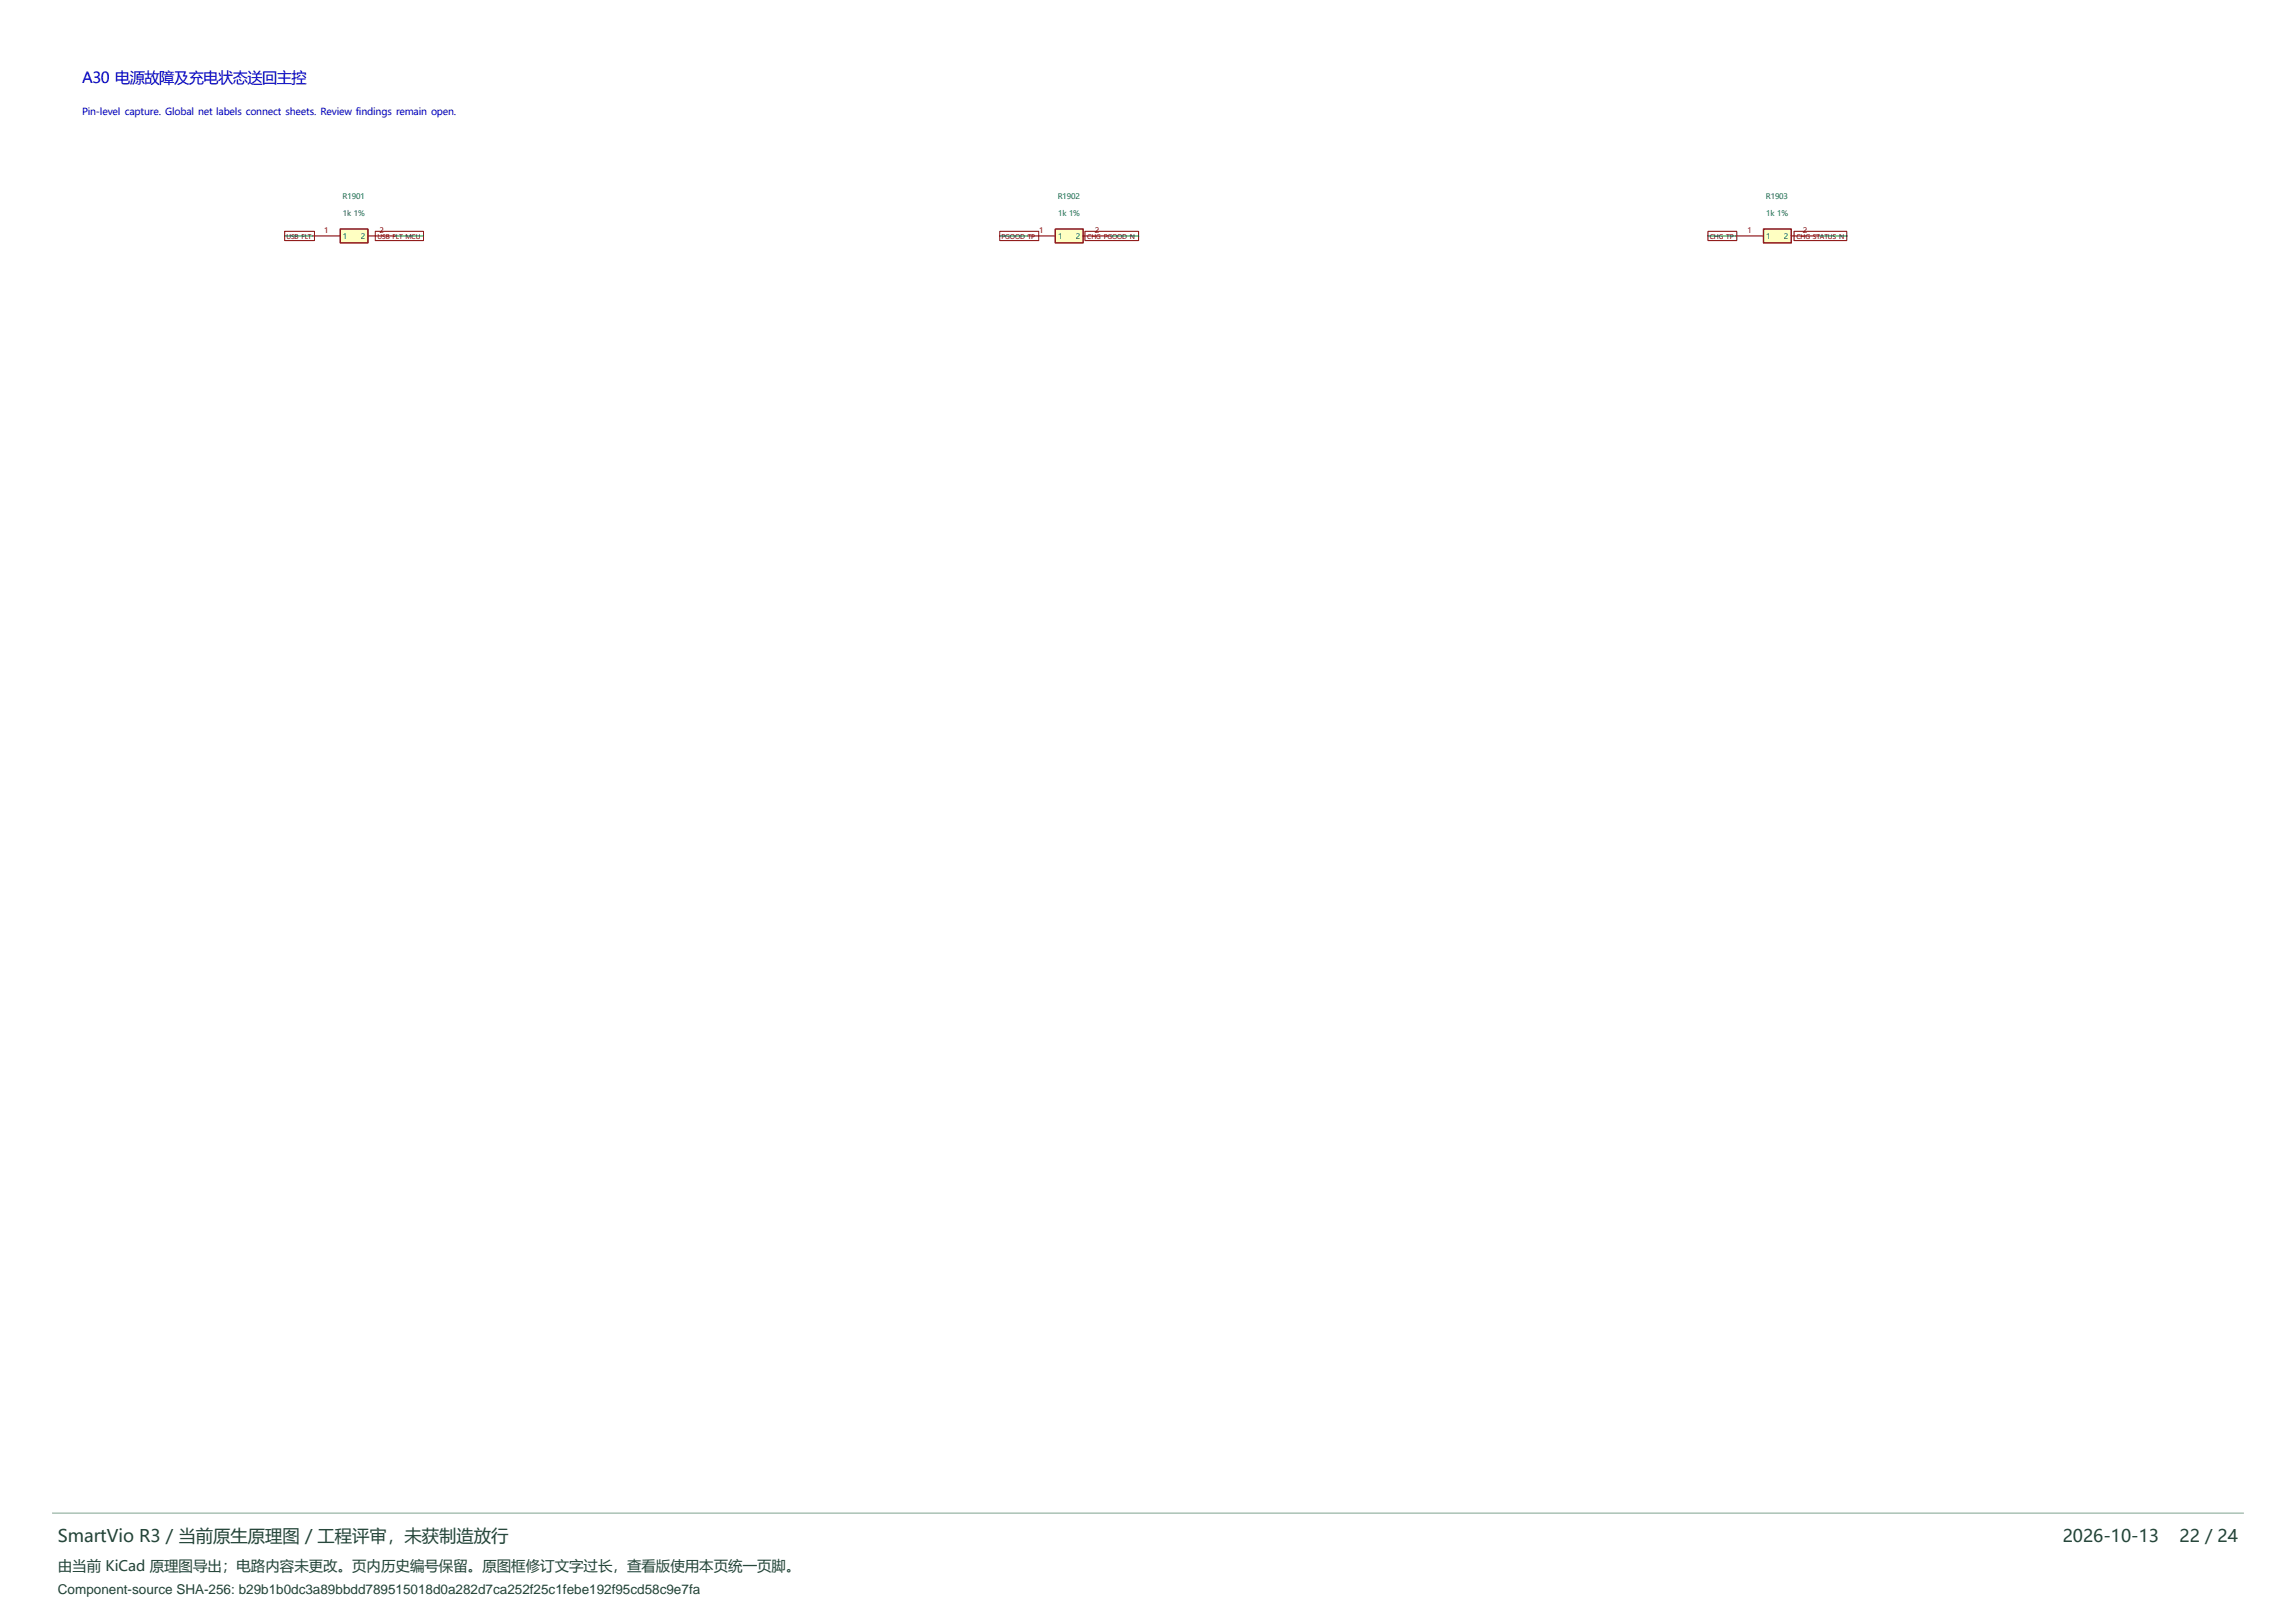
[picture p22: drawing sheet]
<svg xmlns="http://www.w3.org/2000/svg" width="420mm" height="297mm" viewBox="0 0 420 297" stroke-linecap="round" stroke-linejoin="round" font-family="sans-serif">
<defs><g id="words">
<g font-size="3.2" fill="#214236">
<text x="10.6" y="282.2">SmartVio R3 / 当前原生原理图 / 工程评审，未获制造放行</text>
<text x="377.3" y="282.2">2026-10-13</text>
<text x="398.7" y="282.2">22 / 24</text>
</g>
<text font-size="2.8" fill="#0000c2" x="15" y="15.2">A30 电源故障及充电状态送回主控</text>
<text font-size="2.6" fill="#214236" x="10.6" y="287.5">由当前 KiCad 原理图导出；电路内容未更改。页内历史编号保留。原图框修订文字过长，查看版使用本页统一页脚。</text>
<text font-size="2.5" fill="#214236" x="10.6" y="291.7">Component-source SHA-256: b29b1b0dc3a89bbdd789515018d0a282d7ca252f25c1febe192f95cd58c9e7fa</text>
<text font-size="1.8" fill="#0000c2" x="15" y="21.1">Pin-level capture. Global net labels connect sheets. Review findings remain open.</text>
<g font-size="1.4" fill="#006464">
<text x="62.7" y="36.5">R1901</text>
<text x="62.7" y="39.5">1k 1%</text>
<text x="193.5" y="36.5">R1902</text>
<text x="193.5" y="39.5">1k 1%</text>
<text x="323" y="36.5">R1903</text>
<text x="323.1" y="39.5">1k 1%</text>
<text x="62.7" y="43.8">1</text>
<text x="66" y="43.8">2</text>
<text x="193.5" y="43.8">1</text>
<text x="196.8" y="43.8">2</text>
<text x="323.1" y="43.8">1</text>
<text x="326.3" y="43.8">2</text>
</g>
<g font-size="1.4" fill="#a90000">
<text x="59.3" y="42.7">1</text>
<text x="69.4" y="42.7">2</text>
<text x="190.1" y="42.7">1</text>
<text x="200.2" y="42.7">2</text>
<text x="319.6" y="42.7">1</text>
<text x="329.8" y="42.7">2</text>
</g>
<g font-size="1.2" fill="#840000">
<text x="52.4" y="43.7">USB_FLT</text>
<text x="69.1" y="43.7">USB_FLT_MCU</text>
<text x="183.2" y="43.7">PGOOD_TP</text>
<text x="198.9" y="43.7">CHG_PGOOD_N</text>
<text x="312.7" y="43.7">CHG_TP</text>
<text x="328.6" y="43.7">CHG_STATUS_N</text>
</g>
</g></defs>
<path d="M62.2 41.9h5.1v2.6h-5.1z" fill="#ffffc2"/>
<path d="M62.2 41.9h5.1v2.6h-5.1z" fill="none" stroke="#840000" stroke-width=".25"/>
<path d="M57.1 43.2h5.1M67.3 43.2h5.1" fill="none" stroke="#840000" stroke-width=".18"/>
<path d="M193 41.9h5.1v2.6h-5.1z" fill="#ffffc2"/>
<path d="M193 41.9h5.1v2.6h-5.1z" fill="none" stroke="#840000" stroke-width=".25"/>
<path d="M188 43.2h5M198.1 43.2h5.1" fill="none" stroke="#840000" stroke-width=".18"/>
<path d="M322.6 41.9h5.1v2.6h-5.1z" fill="#ffffc2"/>
<path d="M322.6 41.9h5.1v2.6h-5.1z" fill="none" stroke="#840000" stroke-width=".25"/>
<path d="M52.1 42.3h5.4v1.7h-5.4zM68.6 42.3h8.9v1.7h-8.9zM182.9 42.3h7.1v1.7h-7.1zM198.5 42.3h9.8v1.7h-9.8zM312.4 42.3h5.3v1.7h-5.3zM317.5 43.2h5.1M327.7 43.2h5M328.2 42.3h9.6v1.7h-9.6z" fill="none" stroke="#840000" stroke-width=".18"/>
<path d="M52.1 43.2h5M72.4 43.2h5.1M182.9 43.2h5.1M203.2 43.2h5.1M312.4 43.2h5.1M332.7 43.2h5.1" fill="none" stroke="#009600" stroke-width=".18"/>
<path d="M9.5 276.9h401" fill="none" stroke="#80a38f" stroke-width=".18"/>
<use href="#words"/>
</svg>
